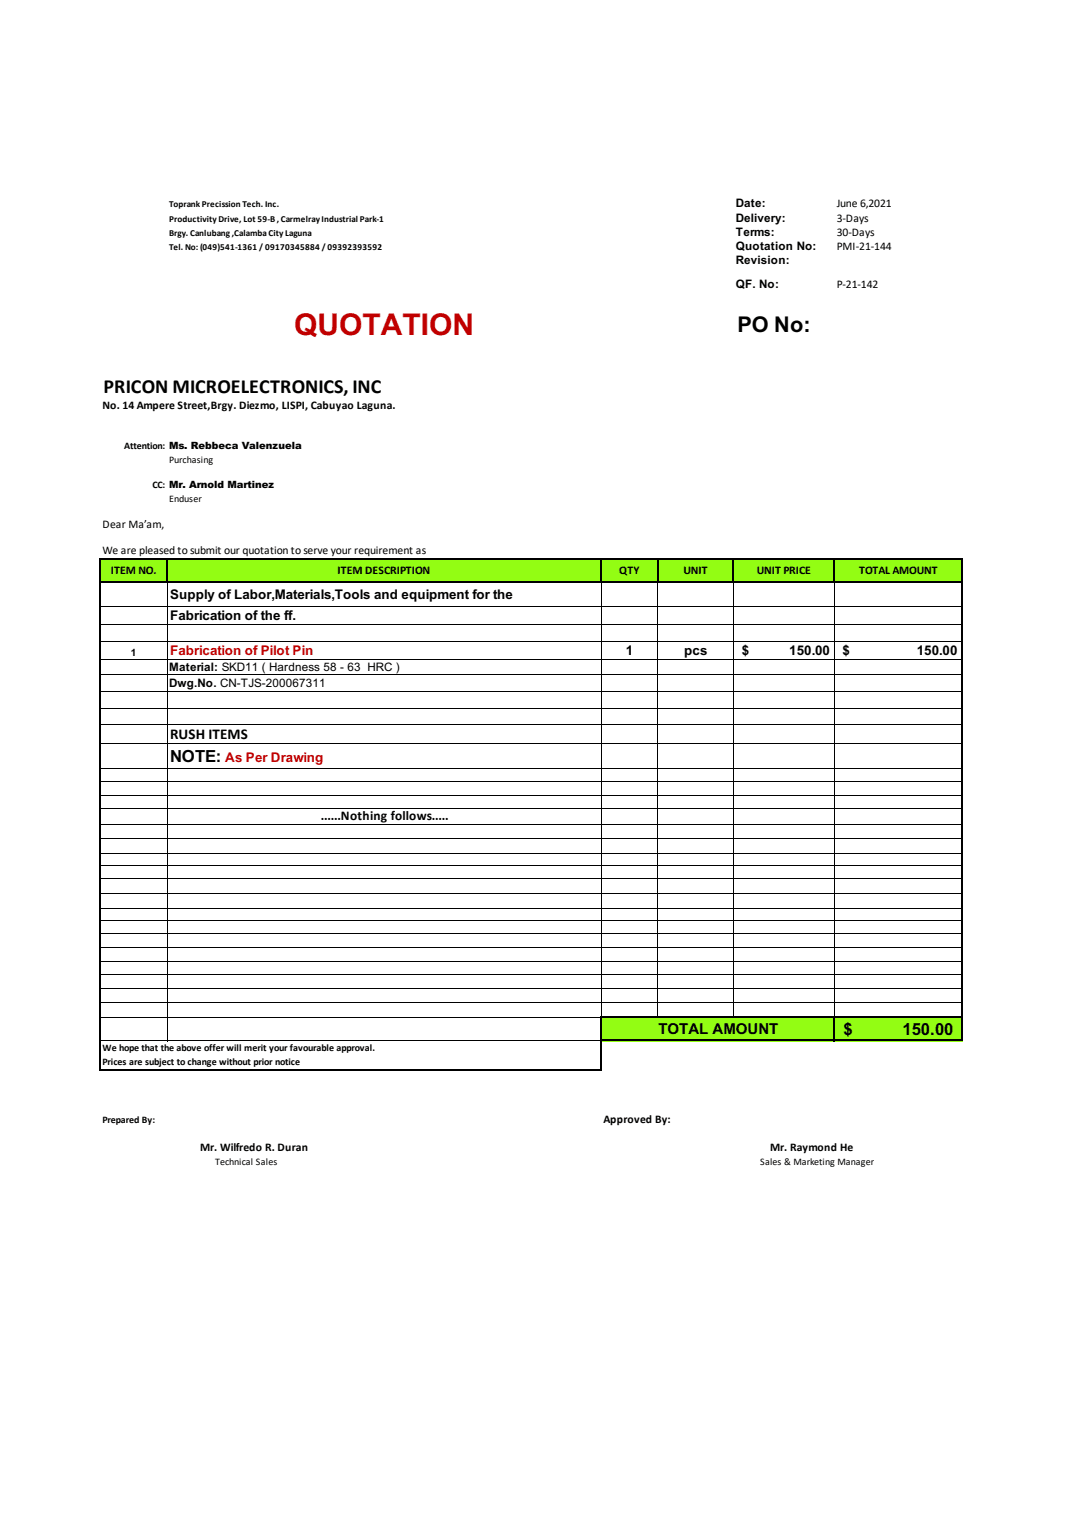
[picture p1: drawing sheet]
<svg xmlns="http://www.w3.org/2000/svg" width="210mm" height="297mm" viewBox="0 0 210 297" stroke-linecap="round" stroke-linejoin="round" font-family="sans-serif">
<defs><g id="words">
<text font-size="5.8" fill="#c00000" x="57.3" y="65.2">QUOTATION</text>
<text font-size="4.2" x="143.6" y="64.6">PO No:</text>
<text font-size="3.9" x="20.1" y="76.6">PRICON MICROELECTRONICS, INC</text>
<g font-size="3.2">
<text x="33.1" y="148.3">NOTE:</text>
<text x="164.2" y="201.5">$</text>
<text x="175.7" y="201.5">150.00</text>
</g>
<g font-size="2.9">
<text x="33.1" y="143.8">RUSH ITEMS</text>
<text x="128.2" y="201.2">TOTAL AMOUNT</text>
</g>
<g font-size="2.6">
<text x="33.1" y="116.7">Supply of Labor,Materials,Tools and equipment for the</text>
<text x="33.1" y="120.7">Fabrication of the ff.</text>
<text x="121.9" y="127.6">1</text>
<text x="133.2" y="127.6">pcs</text>
<text x="144.4" y="127.6">$</text>
<text x="153.7" y="127.6">150.00</text>
<text x="164.1" y="127.6">$</text>
<text x="178.5" y="127.6">150.00</text>
<text x="62.5" y="159.7">......Nothing follows.....</text>
</g>
<g font-size="2.6" fill="#c00000">
<text x="33.1" y="127.6">Fabrication of Pilot Pin</text>
<text x="43.8" y="148.3">As Per Drawing</text>
</g>
<g font-size="2.3">
<text x="143.3" y="40.2">Date:</text>
<text x="162.9" y="40.2">June 6,2021</text>
<text x="143.3" y="43.2">Delivery:</text>
<text x="143.3" y="45.9">Terms:</text>
<text x="162.9" y="43.2">3-Days</text>
<text x="162.9" y="45.9">30-Days</text>
<text x="143.3" y="48.7">Quotation No:</text>
<text x="143.3" y="51.4">Revision:</text>
<text x="162.9" y="48.7">PMI-21-144</text>
<text x="143.3" y="56.1">QF. No:</text>
<text x="162.9" y="56.1">P-21-142</text>
<text x="20" y="79.7">No. 14 Ampere Street,Brgy. Diezmo, LISPI, Cabuyao Laguna.</text>
<text x="20" y="102.7">Dear Ma’am,</text>
<text x="20" y="107.9">We are pleased to submit our quotation to serve your requirement as</text>
<text x="21.6" y="111.8">ITEM NO.</text>
<text x="65.7" y="111.8">ITEM DESCRIPTION</text>
<text x="120.6" y="111.8">QTY</text>
<text x="133.1" y="111.8">UNIT</text>
<text x="147.3" y="111.8">UNIT PRICE</text>
<text x="167.3" y="111.8">TOTAL AMOUNT</text>
<text x="32.9" y="130.6">Material: SKD11 ( Hardness 58 - 63 HRC )</text>
<text x="32.9" y="133.7">Dwg.No. CN-TJS-200067311</text>
<text x="117.5" y="218.6">Approved By:</text>
<text x="38.9" y="224.1">Mr. Wilfredo R. Duran</text>
<text x="149.9" y="224.1">Mr. Raymond He</text>
</g>
<g font-size="1.9">
<text x="24.2" y="87.3">Attention: Ms. Rebbeca Valenzuela</text>
<text x="29.7" y="94.9">CC: Mr. Arnold Martinez</text>
<text x="32.9" y="90.1">Purchasing</text>
<text x="32.9" y="97.7">Enduser</text>
<text x="25.5" y="127.7">1</text>
<text x="20" y="204.6">We hope that the above offer will merit your favourable approval.</text>
<text x="20" y="207.4">Prices are subject to change without prior notice</text>
<text x="20" y="218.6">Prepared By:</text>
<text x="41.9" y="226.7">Technical Sales</text>
<text x="148" y="226.7">Sales &amp; Marketing Manager</text>
</g>
<g font-size="1.8">
<text x="32.9" y="40.2">Toprank Precission Tech. Inc.</text>
<text x="32.9" y="43.2">Productivity Drive, Lot 59-B , Carmelray Industrial Park-1</text>
<text x="32.9" y="45.9">Brgy. Canlubang ,Calamba City Laguna</text>
<text x="32.9" y="48.7">Tel. No: (049)541-1361 / 09170345884 / 09392393592</text>
</g>
</g></defs>
<path d="M19.5 108.7h167.9v4.7h-167.9z" fill="#93fd13"/>
<g fill="#fff">
<path d="M32.5 118h84.7v3.5h-84.7z"/>
<path d="M32.5 121.4h84.7v3.6h-84.7z"/>
</g>
<path d="M117 198h70.4v4.7h-70.4z" fill="#93fd13"/>
<g fill="none" stroke="#000" stroke-width=".32">
<path d="M19.5 108.6v99.8M19.6 108.7h167.8M19.6 113.3h167.8M32.5 108.9v4.5M117 108.9v4.5M128 108.9v4.5M142.8 108.9v4.5M162.4 108.9v4.5M187.3 108.9v93.8M117 197.8v10.6M117.2 198h70.2M162.4 198.1v4.6"/>
<path d="M19.6 208.2h97.6M117.2 202.5h70.2"/>
</g>
<g fill="none" stroke="#000" stroke-width=".19">
<path d="M19.6 118.1h167.5M32.5 113.4v89.3M117.1 113.4v84.4M128.1 113.4v84.4M142.9 113.4v84.4M162.5 113.4v84.4M19.6 121.5h167.5M19.6 124.9h167.5M19.6 128.3h167.5M19.6 131.4h167.5M19.6 134.6h167.5M19.6 137.9h167.5"/>
<path d="M19.6 141.1h167.5M19.6 144.7h167.5M19.6 149.5h167.5M19.6 152.1h167.5M19.6 154.9h167.5M19.6 157.3h167.5M19.6 160.4h167.5M19.6 163.2h167.5M19.6 166.1h167.5M19.6 168.5h167.5M19.6 171h167.5M19.6 173.9h167.5"/>
<path d="M19.6 176.8h167.5M19.6 179.2h167.5M19.6 198.1h97.2M19.6 181.7h167.5M19.6 184.4h167.5M19.6 187.2h167.5M19.6 189.6h167.5M19.6 192.4h167.5M19.6 195.1h167.5M19.6 202.6h97.2"/>
</g>
<use href="#words"/>
</svg>
